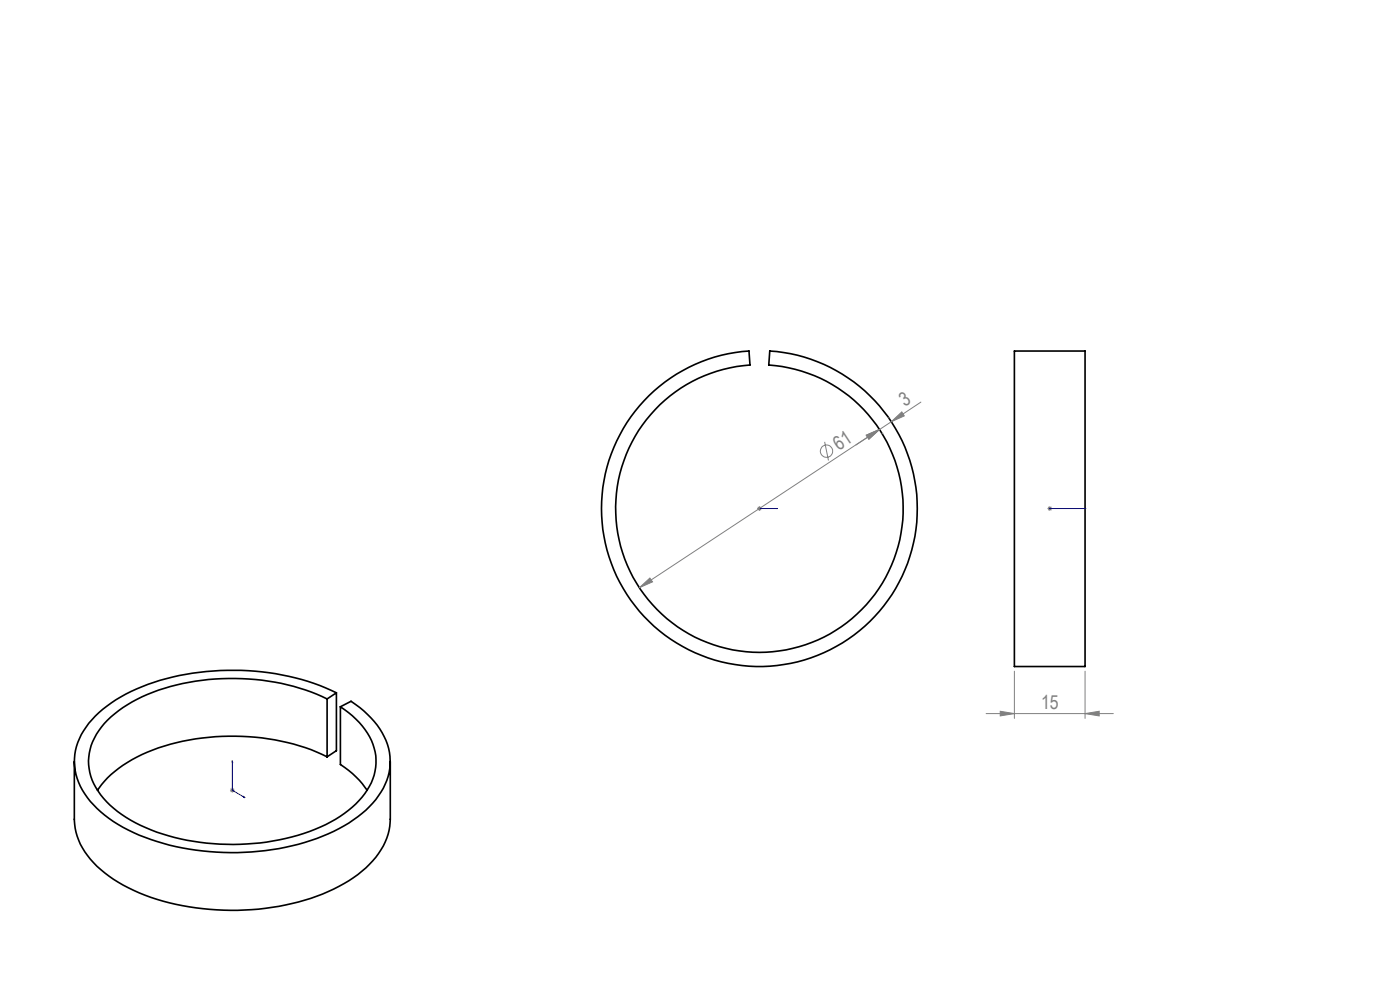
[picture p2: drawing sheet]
<svg xmlns="http://www.w3.org/2000/svg" width="297mm" height="210mm" viewBox="0 0 297 210" stroke-linecap="round" stroke-linejoin="round" font-family="sans-serif">
<defs><g id="words">
<g font-size="4.1" fill="#808080">
<text x="192" y="86.4" transform="rotate(-33 192 86.4)">3</text>
<text x="177.9" y="95.7" transform="rotate(-33 177.9 95.7)">61</text>
<text x="220.8" y="150.4">15</text>
</g>
</g></defs>
<path d="M215.2 74.5h15v66.9h-15zM137.7 83.9a33.5 33.5 0 0 1 21.2-9.4l.2 2.9a30.5 30.5 0 0 0-24.1 46.3 30.5 30.5 0 0 0 52.2 0 30.5 30.5 0 0 0-24.1-46.3l.2-2.9a33.5 33.5 0 0 1 29.7 43.6 33.5 33.5 0 0 1-49.5 18.3 33.5 33.5 0 0 1-5.8-52.5zM69.4 148.3a48.9 48.9 0 0 0-39.3-.5 22.3 22.3 0 0 0-9.6 7.9 11 11 0 0 0 1.4 13.6 28.9 28.9 0 0 0 15.1 8.4 49.6 49.6 0 0 0 32.1-2.8 19.2 19.2 0 0 0 10-9.7 11.6 11.6 0 0 0-3.6-12.6l-1.5-1.4-1.8-1.3M69.4 148.3v12.2M71.4 147a53.5 53.5 0 0 0-42.4-.9 23.7 23.7 0 0 0-11.7 9.7 12.2 12.2 0 0 0 1.9 14.2 30.7 30.7 0 0 0 15.4 8.9 53.9 53.9 0 0 0 36.2-2.6 23.4 23.4 0 0 0 10.5-9.1 12.1 12.1 0 0 0-1.9-14.2l-2.2-2.2-2.7-2-2.3 1.1M71.4 147v12.2l-2 1.3M71.4 147l-2 1.3M72.2 149.9v12.3a19.8 19.8 0 0 1 5.7 5.4M15.8 161.5v12.3a14.1 14.1 0 0 0 5.6 10.7 38.4 38.4 0 0 0 20.2 8.1 53.1 53.1 0 0 0 29.2-4 21.3 21.3 0 0 0 11.3-10.8l.4-1.7 .3-2.3v-12.3M69.4 160.5a48.2 48.2 0 0 0-30.6-3.3 32.2 32.2 0 0 0-16 7.8l-2.1 2.6" fill="none" stroke="#000" stroke-width=".35"/>
<g fill="none" stroke="#808080" stroke-width=".21">
<path d="M174.9 93.7l.9 4M183.8 92.3l2.7-1.2-2.2 2.1zM183.8 92.3l2.8-1.2-2.3 2.1zM186.6 91.1l-51 33.6M187.1 91.9h.1M188.5 88.6h.1M189.1 89.5l2.2-2.1 .5 .8zM195.4 85.3l-8.8 5.8M160.6 107.9h1M160.8 107.5l.7 .7M161.1 107.4v1M161.5 107.5l-.7 .7"/>
<path d="M222.2 107.9h1M222.4 107.5l.7 .7M222.7 107.4v1M223.1 107.5l-.7 .7M135.6 124.7l2.3-2.1 .5 .8zM209.2 151.4h27M212.2 150.9l3 .5-3 .5zM215.2 142.4v10M230.2 151.4l3-.5v1zM230.2 142.4v10M48.8 167.6h1M48.9 167.3l.7 .7"/>
<path d="M49.3 167.1v1M49.6 167.3l-.7 .7"/>
<circle cx="175.3" cy="95.7" r="1.3"/>
</g>
<path d="M161 107.9h.2zM161.1 107.9h.1M161.1 107.9h3.9M165 107.9h-.4h.4M222.6 107.9h.2zM222.7 107.9h.1M222.7 107.9h7.7M230.4 107.9h-.4h.4M49.3 161.4l.1 .3-.2-.1zM49.3 161.4v6.2l2.7 1.6M51.7 169l.3 .2-.3-.1z" fill="none" stroke="#00f" stroke-width=".21"/>
<g fill="#00f">
<path d="M164.6 107.9h.4zM161 107.9h.2z"/>
<path d="M51.7 169l.3 .2-.3-.1zM49.3 161.4l.1 .3-.2-.1z"/>
<path d="M222.6 107.9h.2zM230 107.9h.4z"/>
</g>
<g fill="#808080">
<path d="M212.2 150.9l3 .5-3 .5zM230.2 151.4l3-.5v1z"/>
<path d="M183.8 92.3l2.8-1.2-2.3 2.1zM189.1 89.5l2.2-2.1 .5 .8z"/>
<path d="M135.6 124.7l2.8-1.3-.5-.8zM183.8 92.3l.5 .9 2.2-2.1z"/>
</g>
<use href="#words"/>
</svg>
